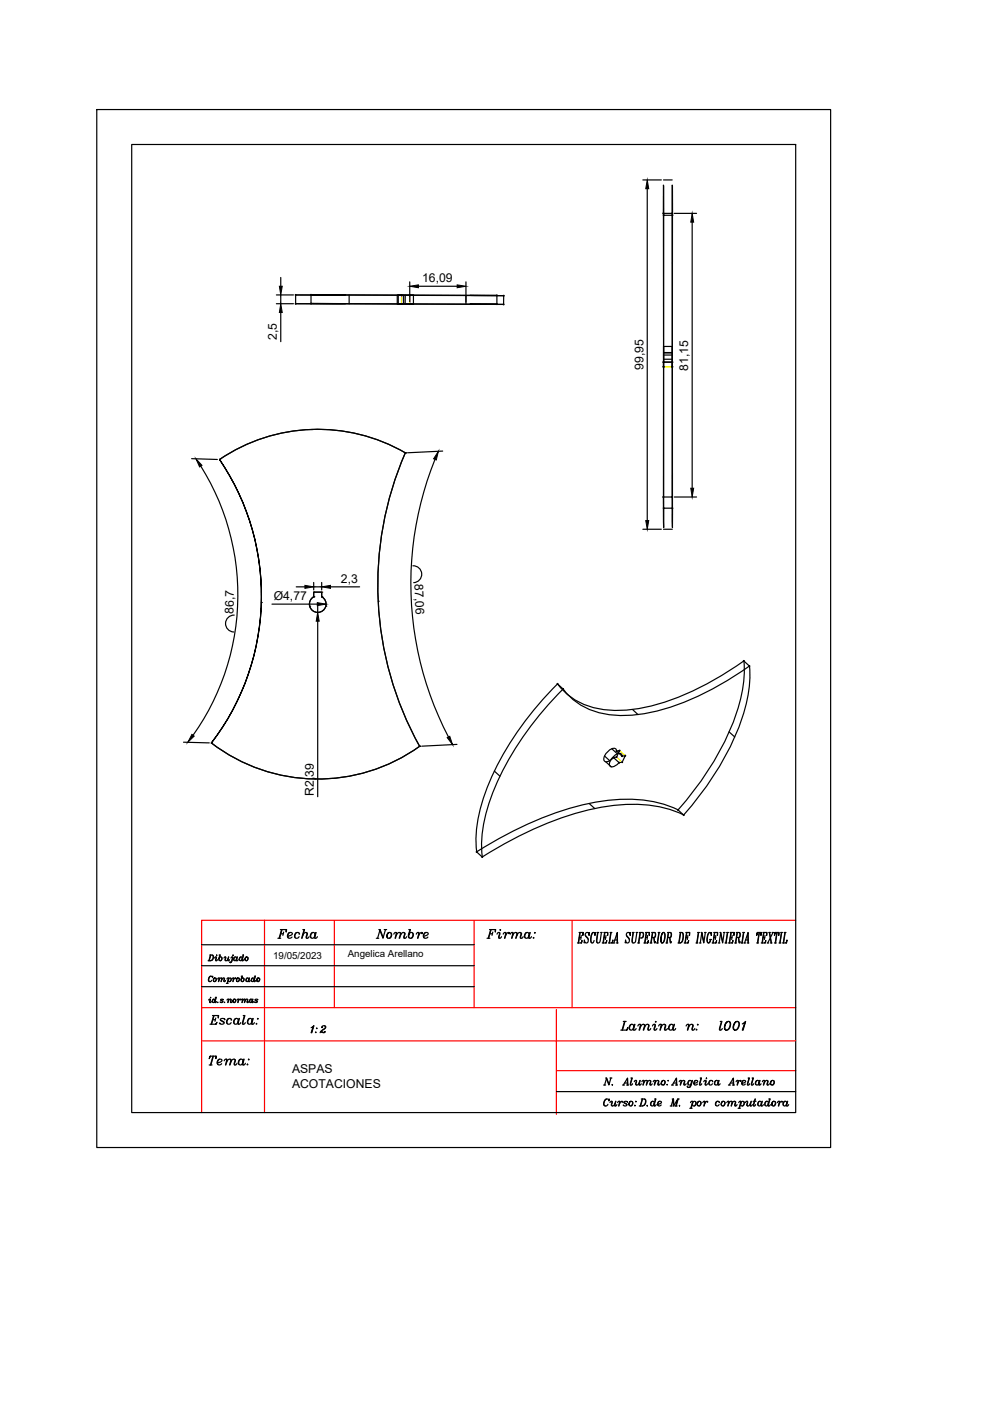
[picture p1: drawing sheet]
<svg xmlns="http://www.w3.org/2000/svg" width="210mm" height="297mm" viewBox="0 0 210 297" stroke-linecap="round" stroke-linejoin="round" font-family="sans-serif">
<defs><g id="words">
<g font-size="5.3">
<text x="130.5" y="219.8">Lamina n: l001</text>
<text x="43" y="227.2">Tema:</text>
</g>
<g font-size="4.9">
<text x="57.9" y="200">Fecha</text>
<text x="78.7" y="200">Nombre</text>
<text x="102" y="200">Firma:</text>
<text x="43.4" y="218.4">Escala:</text>
</g>
<text font-size="4.4" x="64.6" y="220.1">1:2</text>
<g font-size="2.6">
<text x="89.5" y="59.9">16,09</text>
<text x="58.7" y="72.1" transform="rotate(-90 58.7 72.1)">2,5</text>
<text x="136.4" y="78.4" transform="rotate(-90 136.4 78.4)">99,95</text>
<text x="145.9" y="78.6" transform="rotate(-90 145.9 78.6)">81,15</text>
<text x="72.3" y="123.6">2,3</text>
<text x="87.9" y="123.9" transform="rotate(87 87.9 123.9)">87,06</text>
<text x="49.5" y="130.1" transform="rotate(-89 49.5 130.1)">86,7</text>
<text x="58" y="127.3">Ø4,77</text>
<text x="66.5" y="168.7" transform="rotate(-90 66.5 168.7)">R2,39</text>
<text x="61.9" y="227.5">ASPAS</text>
<text x="61.9" y="230.7">ACOTACIONES</text>
</g>
<g font-size="2.1">
<text x="57.9" y="203.4">19/05/2023</text>
<text x="73.7" y="202.9">Angelica Arellano</text>
</g>
</g></defs>
<!-- layer: 0 -->
<g fill="none" stroke="#000" stroke-width=".25">
<path d="M20.5 23.2h155.6v220.1h-155.6zM27.9 30.6h140.8v205.3h-140.8zM136.3 38.1h3.9M140.7 38.1h1.8M59.5 58.8v1.9M86.9 59.8v4.7l-1.8-.1M98.8 59.8v4.7M137.2 40v70.4M140.7 45.2v67.1v-66.7h1.9v66.7l-.1-67.1h-1.9l.1-7.1v7.5M142.5 45.2l.1-7.1v7.5M142.9 45.2h4.8M146.8 47.1v56.4"/>
<path d="M58.6 62.5h3.6M58.6 64.4h3.6M59.5 62.5v1.9M59.5 66.3v6.1M62.7 64.4l44.1 .1M62.7 62.5v1.9h11.4l-8.1-.1M62.7 62.5l44.1 .2M65.9 64.4l40.9 .1M65.9 62.5v1.9M65.9 62.5l39.5 .1M66 62.5l8.1 .1-11.4-.1M74 62.6v1.8"/>
<path d="M84.2 62.6v1.8M84.4 62.6v1.9M85.1 64.4h-.9l3.5 .1-.9-.1M85.2 62.6h-1h3.5h-2.6v1.8M85.6 62.6v1.8M85.9 62.6v1.9M87.7 62.6v1.9M88.7 60.7h8.2M106.8 62.7v1.8M106.8 62.7l-8-.1h6.6v1.9M140.7 75.3h1.8M140.7 76.8v1v-1"/>
<path d="M140.7 76.8h1.8M140.7 74.7h1.8M140.7 73.5h1.8M140.7 74.8h1.8M140.7 76.8v-3.3v3.3M140.7 76.2h1.9M142.5 76.8v1v-1h-1.8M142.5 76.8l.1-3.3v3.3M40.6 97.2l5.5 .2M42.6 98.8a51.4 51.4 0 0 1-1.7 57.1M46.6 97.4a51.4 51.4 0 0 1-1.8 60.1 51.3 51.3 0 0 0 1.8-60.1zM46.6 97.4h.1"/>
<path d="M66 91.1h.1M85.9 96a70.3 70.3 0 0 0 3.1 62.2M85.9 96h.1M86 96a37.1 37.1 0 0 0-39.4 1.4M92.2 97.4a70.4 70.4 0 0 0 2.9 58.9M93.9 95.6l-7.5 .4M87.5 120a1.79 1.79 0 0 1 1.9 1.7 1.79 1.79 0 0 1-1.7 1.8M136.3 112.2h3.9M140.6 105.4h1.9M140.7 112.2h1.8M140.7 107.7h1.9M143 105.4h4.7"/>
<path d="M49.7 130.4a1.79 1.79 0 0 0-1.9 1.8 1.79 1.79 0 0 0 1.8 1.8M55.4 127.7h.1M57.7 128.1h9.6M62.8 124.4h1.9M65.6 128.5h.1M66.5 126.5h.1M66.5 126.5v-1h1.7v1M66.5 125.5h.1M66.5 123.5v1.6M66.5 124.4h1.7M66.5 126.5a1.77 1.77 0 0 0-.5 2.7 1.77 1.77 0 0 0 2.7 0 1.77 1.77 0 0 0-.5-2.7M67.4 129.9h.1"/>
<path d="M67.4 128.1v1.8M67.4 131.7v37.2M68.2 126.5h.1M68.2 125.5h.1M68.2 123.5v1.6M69.1 128.5h.1M70.1 124.4h6.1M80.2 127.5h.1M38.9 157.4l5.5 .1M44.8 157.5h.1M44.8 157.5a37.1 37.1 0 0 0 44.2 .7M88.9 158.2h.1"/>
<path d="M96.9 157.8l-7.5 .4M118.2 145l1.2 1.1a14.4 14.4 0 0 0 11.2 5.6 36 36 0 0 0 16.5-3.7 69.7 69.7 0 0 0 11.8-6.8 31.6 31.6 0 0 1-3.5 15.9 65.9 65.9 0 0 1-10.4 15.7M119.4 146.1a62.4 62.4 0 0 0-16.2 25.8 24.5 24.5 0 0 0-.9 9.8M129.7 158.8l1.2 1M130.7 159.2l1.2 1.1 .7-.1-.7 1.4-.6 .1-1.2-1.1M130.7 159.2l.7-.1-.7 1.4-.6 .1M130.7 159.2v-.3a1.43 1.43 0 0 0-2 .6 1.8 1.8 0 0 0-.5 1.9 1.63 1.63 0 0 0 1.9-.8M134.1 150.4l1.2 1.1M154.6 155.2l1.2 1.1M157.7 140.1l1.2 1.1M157.7 140.1a56 56 0 0 1-22.6 10.2 19.1 19.1 0 0 1-13.5-2.1l-2.4-2-1-1.2a62.7 62.7 0 0 0-16.2 25.8 24.5 24.5 0 0 0-.9 9.8l1.1 1.1M157.7 140.1a31.7 31.7 0 0 1-3.5 15.9 65.9 65.9 0 0 1-10.4 15.7 28.6 28.6 0 0 0-17.8-1.6 72.3 72.3 0 0 0-24.9 10.5"/>
<path d="M66.8 165.1h.1M104.8 163.5l1.2 1.1M124.9 170.4l1.2 1M128.2 160.3l1.2 1.1M128.4 161.5l1.2 1.1M131.9 160.3l-.1-.3a1.43 1.43 0 0 0-1.9 .6 1.8 1.8 0 0 0-.6 1.8 1.63 1.63 0 0 0 2-.7M143.8 171.7l1.2 1.1M145 172.8a28.6 28.6 0 0 0-17.8-1.6 72.3 72.3 0 0 0-24.9 10.5M122.4 199.9h.9l.1-.5-.2 .5M122.8 197.7h.8v.6v-.6M122.8 198.8h.4M122.9 197.7l-.3 2.2"/>
<path d="M123 197.7l-.3 2.2M123.2 198.3l-.1 .9M124.1 198.2l.1 .2a1.03 1.03 0 0 1 .4 1.4 .45 .45 0 0 1-.5 0 .45 .45 0 0 1-.2-.5v.6l.1-.2M124.8 197.9l.2-.2-.1 .6a.46 .46 0 0 0-.2-.6 .46 .46 0 0 0-.6 .2 .46 .46 0 0 0 .1 .7l.5 .6M125.7 197.7a2.14 2.14 0 0 0-.2 2.2M126.1 197.9l.1-.2-.1 .6-.1-.5-.3-.1a2.36 2.36 0 0 0-.4 2.1l.4 .1 .3-.5M126.5 197.7h.4M126.7 197.7l-.2 1.2a.81 .81 0 0 0 .2 1h.2l.3-.3 .3-1.9M126.8 197.7l-.3 1.6 .2 .6M127.3 197.7h.4M127.7 199.9h.8l.2-.5-.2 .5M128 197.7h.9l-.1 .6v-.6"/>
<path d="M128.1 198.8h.3M128.2 197.7l-.3 2.2M128.3 197.7l-.4 2.2M128.5 198.3l-.1 .9M129 199.9h.8l.1-.6-.1 .6M129.3 197.7h.4M129.5 197.7l-.3 2.2M129.6 197.7l-.4 2.2M130 199.9h.4M130.1 199.9l.8-2.2v2.2M130.4 199.3h.5M130.7 199.9h.3"/>
<path d="M130.8 197.9l.1 2M132.8 198.2l.1 .2a1.02 1.02 0 0 1 .5 1.3l-.3 .2a.45 .45 0 0 1-.4-.1 .45 .45 0 0 1-.1-.5v.6l.1-.2M133.5 197.9l.2-.2-.1 .6a.47 .47 0 0 0-.2-.6 .47 .47 0 0 0-.6 .2 .47 .47 0 0 0 .1 .7l.5 .6M134.1 197.7h.4M134.2 197.7l-.1 1.2a.89 .89 0 0 0 .1 1h.3l.3-.3 .2-1.9M134.3 197.7l-.2 1.6 .1 .6M134.9 197.7h.3M135.2 199.9h.4M135.5 197.7h.7l.2 .3a.67 .67 0 0 1-.4 .9h-.4M135.7 197.7l-.3 2.2M135.8 197.7l-.4 2.2M136.2 197.7l.2 .5-.2 .6-.2 .1"/>
<path d="M136.5 199.9h.9l.1-.5-.2 .5M136.8 197.7h.9v.6v-.6M136.9 198.8h.4M137 197.7l-.3 2.2M137.1 197.7l-.4 2.2M137.3 198.3l-.1 .9M137.8 199.9h.4M138.2 197.7h.6l.2 .3-.1 .7-.7 .1M138.3 197.7l-.3 2.2M138.4 197.7l-.3 2.2M138.5 198.8l.2 .2 .1 .9 .2-.3M138.7 199l.1 .8 .2-.1"/>
<path d="M138.8 197.7l.2 .5-.3 .6M139.2 199.9h.4M139.4 199.9l.3-2.2-.3 2.2M139.5 197.7h.4M140.6 197.7a2.02 2.02 0 0 0-.3 2.2h.2a2.02 2.02 0 0 0 .3-2.2h-.2a2.42 2.42 0 0 0-.3 2.2M140.8 197.7a2.42 2.42 0 0 1-.3 2.2M141.2 199.9h.4M141.5 197.7h.6a.68 .68 0 0 1 0 1.1h-.5M141.7 197.7l-.3 2.2M141.8 197.7l-.4 2.2M141.9 198.8l.1 .2 .1 .9h.2v-.3M142 199l.1 .7h.2"/>
<path d="M142.1 197.7l.2 .5-.2 .6M144.1 197.7h.5a1.62 1.62 0 0 1-.3 2.2h-.6M144.3 197.7l-.4 2.2M144.3 197.7l-.3 2.2M144.6 197.7a1.83 1.83 0 0 1-.3 2.2M145.1 199.9h.8l.1-.5-.2 .5M145.4 197.7h.8v.6v-.6M145.5 198.8h.3M145.6 197.7l-.4 2.2M145.6 197.7l-.3 2.2M145.8 198.3l-.1 .9M147.6 199.9h.4"/>
<path d="M147.9 197.7h.4M148.1 197.7l-.4 2.2M148.1 197.7l-.3 2.2M148.3 199.9h.3M148.6 197.7h.2M149.2 199.6l-.4-1.9-.3 2.2M149.4 197.7h.3M149.5 197.7l-.3 2.2-.4-1.9M150.4 197.7a2.2 2.2 0 0 0-.2 2.2M150.5 199.2h.4M150.6 199.2l-.3 .7M150.8 197.9l.1-.2-.1 .6-.1-.5-.3-.1a2.21 2.21 0 0 0-.4 2.1h.5l.2-.6"/>
<path d="M151 199.9h.8l.1-.5-.1 .5M151.3 197.7h.9l-.1 .6v-.6M151.4 198.8h.3M151.5 197.7l-.3 2.2M151.8 198.3l-.1 .9M152.3 199.9h.3M152.6 197.7h.2M153.2 199.6l-.4-1.9-.3 2.2M153.4 197.7h.3M153.6 197.7l-.4 2.2-.4-1.9M153.7 199.9h.4M154.1 197.7h.4"/>
<path d="M154.2 197.7l-.3 2.2M154.3 197.7l-.3 2.2M154.5 199.9h.8l.1-.5-.2 .5M154.8 197.7h.8v.6v-.6M154.9 198.8h.3M155 197.7l-.4 2.2M155 197.7l-.3 2.2M155.2 198.3l-.1 .9M155.8 199.9h.4M156.1 197.7h.6a.68 .68 0 0 1 0 1.1h-.5M156.3 197.7l-.4 2.2M156.3 197.7l-.3 2.2"/>
<path d="M156.4 198.8l.2 .2 .1 .9h.2v-.3M156.6 199l.1 .7h.2M156.7 197.7l.2 .5-.2 .6M157.1 199.9h.4M157.5 197.7h.4M157.6 197.7l-.3 2.2M157.7 197.7l-.3 2.2M157.8 199.9h.3M157.9 199.9l.7-2.2 .1 2.2M158.1 199.3h.5M158.4 199.9h.4M158.5 197.9l.1 2"/>
<path d="M160.4 199.9h.4M160.6 197.7l-.2 .6 .2-.6h.8l-.1 .6v-.6M160.6 199.9l.4-2.2-.3 2.2M161.4 199.9h.8l.2-.5-.2 .5M161.7 197.7h.9l-.1 .6v-.6M161.8 198.8h.3M161.9 197.7l-.3 2.2M162 197.7l-.4 2.2M162.2 198.3l-.1 .9M162.7 199.9h.3M163 197.7h.4M163.1 197.7l.4 2.2"/>
<path d="M163.2 197.7l.4 2.2M163.4 199.9h.3M163.7 197.7h.3M163.9 197.7l-1.1 2.2M164.2 199.9h.4M164.4 197.7l-.2 .6 .1-.6h.9l-.1 .6v-.6M164.7 197.7l-.3 2.2M164.8 197.7l-.4 2.2M165.2 199.9h.4M165.5 197.7h.4M165.7 197.7l-.4 2.2M165.7 197.7l-.3 2.2"/>
<path d="M165.9 199.9h.9l.1-.6-.2 .6M166.3 197.7h.4M166.4 197.7l-.3 2.2M166.5 197.7l-.4 2.2M42.7 209.2h57.8M42.7 204.8h57.8M42.7 200.3h57.8M44.2 212l.2-.2 .2 .1-.1 .7M44.5 202.5h.5a.66 .66 0 0 1 .2 .7 .66 .66 0 0 1-.6 .5h-.5M44.5 211.8l-.1 .7 .2 .1 .2-.2M44.6 202.5l-.3 1.2M44.6 211.5h.1"/>
<path d="M44.7 207a.73 .73 0 0 0-.2 1.1M44.7 202.5l-.3 1.2M45 202.5a.7 .7 0 0 1 .2 .7 .7 .7 0 0 1-.6 .5M45 207.1l.1-.1-.1 .3a.41 .41 0 0 0-.4-.4 .41 .41 0 0 0-.4 .6v.2a.37 .37 0 0 0 .3 .4 .37 .37 0 0 0 .4-.3M45.3 211.8l-.2 .2v.5M45.5 203.1l.2-.2 .2 .1-.1 .7M45.5 207.4a.37 .37 0 0 0-.3 .4 .37 .37 0 0 0 .5 .3 .36 .36 0 0 0 .2-.5 .36 .36 0 0 0-.5-.2l-.1 .7M45.6 211.5h.3l-.3 1.1M45.8 207.4v.5l-.3 .2M45.8 202.9l-.1 .7 .2 .1 .2-.2M45.8 211.5l-.3 1 .2 .1 .2-.2M45.9 202.5v.1z"/>
<path d="M46.2 212.6h.1M46.2 207.6l.1-.2h.2l-.1 .7M46.4 207.4l-.1 .7M46.4 202.5h.3l-.3 .7a.34 .34 0 0 1 .5-.3 .34 .34 0 0 1 .1 .6l-.4 .2-.2-.5M46.5 207.7l.2-.3h.3l-.1 .7M46.6 202.5l-.2 .7 .1 .4M46.8 212l.5 .5h-.6M46.9 207.4l.1 .2-.2 .5M47 203v.5l-.3 .2M47 207.7l.2-.3h.4v.7M47.3 211.9h-.5l.5 .5M47.4 207.4l.2 .1-.2 .6h.3l.1-.2"/>
<path d="M47.5 203.1l.2-.2 .2 .1-.1 .5 .1 .2M47.6 212.6h.1M47.8 202.9l-.1 .7 .2 .1 .3-.2 .3-.6M48 208.5h.4M48.1 212l.2-.2 .2 .1-.2 .7M48.3 203.3v.4l.4-.2M48.4 207.4l-.2 1.1 .3-1.1h-.2l-.2 .2M48.4 211.8l-.1 .8M48.4 212.2l.2-.3h.4v.7M48.5 202.9l-.1 .8M48.6 207.4h.2a.39 .39 0 0 1 .2 .5 .39 .39 0 0 1-.5 .2zM48.9 211.8v.8l.3-.2"/>
<path d="M48.9 207.4l.1 .3-.3 .4M49 203.1l.1-.2 .3 .1-.3 .9-.3 .1M49.2 207.6l.2-.2h.2l-.2 .7M49.2 202.9l.1 .2-.4 1M49.4 202.5v.1zM49.5 207.4l-.1 .7M49.7 211.8a.36 .36 0 0 0-.4 .4 .36 .36 0 0 0 .4 .4 .36 .36 0 0 0 .3-.4 .36 .36 0 0 0-.3-.4l-.2 .2v.5M49.7 203l.2-.1a.36 .36 0 0 1 .2 .5 .36 .36 0 0 1-.6 .1zM49.9 202.9l-.3 .2v.5M49.9 211.9v.5l-.2 .2M50 207.4h-.3l-.2 .3M50.3 212l.1-.2 .2 .1-.1 .7"/>
<path d="M50.3 202.9l-.2 .7 .2 .1 .2-.2M50.3 202.9l-.1 .8M50.4 207.4a.37 .37 0 0 0-.3 .4 .37 .37 0 0 0 .5 .3 .36 .36 0 0 0 .2-.5 .36 .36 0 0 0-.5-.2l-.1 .3v.4M50.5 211.8l-.1 .8M50.7 207.4v.3l-.3 .4M51 211.9h-.2l-.2 .3M51.1 202.9l-.3 .4v.3M51.1 212l.2-.2 .2 .1-.2 .7M51.1 207h.3l-.3 .7 .1-.2a.31 .31 0 0 1 .5-.1 .31 .31 0 0 1 0 .5l-.4 .2-.2-.4M51.3 207l-.2 .7 .1 .4M51.4 211.8l-.1 .8M51.4 202.5h.2l-.2 1.2"/>
<path d="M51.4 212.2l.3-.3h.3l-.1 .7M51.6 202.5l-.3 1.1 .2 .1 .2-.2M51.7 207.4v.5l-.3 .2M51.9 211.8l.1 .2-.2 .6M52 212.2l.2-.3h.3v.7M52.3 202.9a.39 .39 0 0 0-.4 .5 .39 .39 0 0 0 .5 .2l.2-.5-.2-.2-.4 .2v.5M52.4 211.8v.7l.2 .1 .1-.2M52.5 207.4l-.3 .3v.4M52.5 203v.5l-.2 .2M52.8 207.4l-.1 .7h.2l.2-.2M52.9 207.4l-.1 .7M53.2 211.8l-.3 .4 .1 .3"/>
<path d="M53.6 211.8l-.2 .7 .2 .1 .2-.2M53.6 207.4l-.3 .3 .1 .4M53.6 211.8l-.1 .8M53.9 207h.3l-.3 1.1M54.1 207l-.3 1.1h.2l.2-.2M54.1 212l.4 .2 .1 .3h-.6M54.6 211.9h-.5l.5 .5M54.7 207.4a.37 .37 0 0 0-.3 .4 .37 .37 0 0 0 .5 .3 .36 .36 0 0 0 .2-.5 .36 .36 0 0 0-.5-.2l-.1 .3v.4M55 207.4v.3l-.3 .4M118 231.4h50.7M128 230h.4M128.4 228.6h.2"/>
<path d="M128.6 233a.96 .96 0 0 0-.3 1.5M129 233.1l.2-.1-.1 .4a.49 .49 0 0 0-.5-.4 .49 .49 0 0 0-.5 .4l-.1 .2a.5 .5 0 0 0 .2 .8 .5 .5 0 0 0 .7-.3M129.1 229.8l-.5-1.2-.4 1.4M129.3 233.8l.2-.3 .3 .1-.1 .6 .1 .3M129.3 228.6h.4M129.5 228.6l-.4 1.4-.5-1.2M129.7 233.5l-.1 .8 .3 .2a1 1 0 0 0 .6-1M129.7 230h.2zM130.4 234v.5h.2l.2-.3M130.6 233.5l-.2 .8 .1 .2M130.9 233.8l.3-.3 .2 .1-.2 .9M131.3 233.5l-.1 1"/>
<path d="M131.9 233.6v.1v-.2l-.3 .1-.2 .4M132 230h.4M132.2 230l.9-1.4v1.4M132.3 233.7l.6 .4v.2l-.3 .2-.4-.2M132.4 229.6h.7M132.8 230h.5M133 233.6l-.2-.1-.5 .1 .6 .6M133 228.7l.1 1.3M133.8 228.6h.3l-.3 1.4M133.8 233.5a.48 .48 0 0 0-.5 .6 .48 .48 0 0 0 .7 .3l.2-.6-.3-.3-.4 .3v.6M134 228.6l-.4 1.4h.3l.2-.2M134.1 233.6v.6l-.3 .3"/>
<path d="M134.5 229.3l.2-.2h.3l-.2 .7 .2 .2M134.5 234.4h.2zM134.8 229.1v.8l.3 .1a1.04 1.04 0 0 0 .6-.9M134.8 233.5v.1zM135.5 229.6v.4h.2l.3-.2M135.7 229.1l-.1 .9M136 233h.6a.81 .81 0 0 1-.2 1.4l-.9 .1M136.1 229.3l.2-.2h.3l-.2 .9M136.2 233l-.5 1.5M136.2 233l-.4 1.5M136.4 229.1l-.1 .9M136.5 229.6l.3-.5h.4l-.1 .9"/>
<path d="M136.6 233a.87 .87 0 0 1-.4 1.5M137.1 229.1l.1 .2-.2 .7M137.1 234.4h.2zM137.2 229.6l.3-.5h.4v.9M137.8 229.1l.1 .1-.1 .8h.3l.2-.2M138.1 233.6a.48 .48 0 0 1 .7 .3 .48 .48 0 0 1-.4 .6l-.5-.3zM138.4 233.5l-.4 .5 .1 .4M138.5 229.3l.2-.2h.3l-.2 .9M138.8 233h.3l-.3 1.5M138.8 229.1l.1 .2-.2 .7M138.9 229.6l.3-.5h.4v.9M139 233l-.4 1.4 .3 .1 .2-.3"/>
<path d="M139.5 229.1l.1 .1-.1 .8h.3l.2-.2M139.5 234.1l.5-.1 .3-.3a.47 .47 0 0 0-.7-.1 .47 .47 0 0 0-.1 .6 .47 .47 0 0 0 .5 .2l.2-.1M139.8 233.5l-.3 .5 .1 .4M140.6 229.1a.48 .48 0 0 0-.4 .6 .48 .48 0 0 0 .6 .3l.2-.7-.3-.2-.4 .2v.7M140.9 229.1v.7l-.3 .2M141.4 230h.1zM141.6 229.1h.1zM142.1 234.5h.4M142.3 234.5l.4-1.5 .1 1.5 .9-1.5-.4 1.5M142.4 230h.4M142.5 230l.9-1.4 .1 1.4M142.5 233h.3l.1 1.3"/>
<path d="M142.8 229.6h.6M143.1 234.5h.5M143.2 230h.4M143.4 228.7v1.3M143.7 233h.3M143.8 233l-.4 1.5M144 229.3l.2-.2h.3l-.2 .9M144 234.4h.1zM144.3 229.1l.1 .2-.2 .7M144.4 229.6l.3-.5h.4v.9M145 229.1l.1 .1-.1 .8h.3l.2-.2M146 229.1h.2a.44 .44 0 0 1 .4 .6 .44 .44 0 0 1-.8 .1z"/>
<path d="M146.2 229.1l-.2 .2v.7M146.2 235h.6M146.4 233.8l.2-.3 .3 .1-.4 1.4M146.8 229.1l-.4 1.2-.3 .3M146.8 233.5l-.3 1.5M146.8 229.1l-.3 .9a.46 .46 0 0 1-.3 .5 .46 .46 0 0 1-.5-.2l.1 .1M147 233.6a.46 .46 0 0 1 .6 .2 .46 .46 0 0 1-.2 .6h-.5l-.1-.4zM147.2 229.7l.5-.1 .2-.3a.46 .46 0 0 0-.6-.2 .46 .46 0 0 0-.1 .7 .46 .46 0 0 0 .7 0M147.5 233.6v.4l-.3 .5M147.5 229.1l-.3 .2v.7M148.2 233.5a.48 .48 0 0 0-.4 .6 .48 .48 0 0 0 .6 .3 .46 .46 0 0 0 .3-.6 .46 .46 0 0 0-.6-.2l-.2 .4v.4M148.4 228.6h.3l-.3 1.2v.2"/>
<path d="M148.5 233.6l.1 .4-.4 .5M148.7 228.6l-.4 1.4h.3l.2-.2M149 233.8l.2-.3 .3 .1-.2 .9M149.2 229.3l.2-.2h.3l-.1 .9M149.4 233.5l-.2 1M149.6 229.1l-.1 .9h.3l.2-.2M149.8 228.6v.1zM150 233.6v.1v-.2l-.3 .1-.3 .4M150.7 229.1l-.3 .2v.7M151.1 229.3a.44 .44 0 0 0-.6-.1 .44 .44 0 0 0-.2 .6 .44 .44 0 0 0 .6 .2l.2-.2M151.7 229.1a.47 .47 0 0 1 .6 .4 .47 .47 0 0 1-.5 .5l-.3-.2zM151.9 229.1l-.4 .5 .1 .4"/>
<path d="M152.1 233.5l-.3 .5v.4M152.4 229.1l-.2 .9h.3l.2-.2M152.5 229.1l-.2 .9M152.5 233.7v.1a.45 .45 0 0 0-.6-.2 .45 .45 0 0 0-.2 .6 .45 .45 0 0 0 .6 .2l.2-.2M153.3 233.5a.48 .48 0 0 0-.4 .6 .48 .48 0 0 0 .6 .3 .46 .46 0 0 0 .3-.6 .46 .46 0 0 0-.6-.2l-.2 .4v.4M153.6 233.6l.1 .4-.4 .5M154.1 233.8l.2-.3 .3 .1-.2 .9M154.4 233.5l-.1 1M154.4 230h.5M154.5 234l.3-.4h.4l-.1 .9M154.6 230l.9-1.4 .1 1.4M154.9 229.6h.6"/>
<path d="M155.1 233.5l.1 .3-.2 .7M155.2 234l.3-.4h.4v.9M155.3 230h.4M155.4 228.7l.1 1.3M155.8 233.5l.1 .1-.1 .8 .3 .1 .2-.3M156.1 229.3l.2-.2h.3l-.3 .9M156.4 229.1l.1 .2-.2 .7M156.5 235h.5M156.6 233.8l.2-.3 .3 .1-.3 1.4M157 233.5l-.3 1.5M157 229.1v.2v-.2h-.2l-.3 .5M157.3 233.6a.46 .46 0 0 1 .6 .2 .46 .46 0 0 1-.3 .6h-.5l-.1-.4z"/>
<path d="M157.3 229.7l.5-.1 .3-.3a.46 .46 0 0 0-.7-.2 .46 .46 0 0 0 0 .7 .46 .46 0 0 0 .6 0M157.7 229.1l-.3 .2v.7M157.7 233.6l.1 .4-.4 .5M158 233.8l.2-.3 .3 .1-.1 .6 .1 .3M158.4 233.5l-.1 .8 .4 .2a1.09 1.09 0 0 0 .5-1M158.6 228.6h.3l-.4 1.2 .1 .2M158.8 228.6l-.3 1.4h.2l.2-.2M159.1 234v.5h.2l.2-.3M159.3 233.5l-.1 1M159.5 228.6h.2l-.3 1.2 .1 .2M159.7 228.6l-.4 1.4h.3l.2-.2M159.7 233.5h.6"/>
<path d="M160.1 233l-.4 1.4 .3 .1 .2-.3M160.2 233l-.4 1.3 .1 .2M160.4 229.1a.47 .47 0 0 1 .6 .4 .47 .47 0 0 1-.6 .5l-.2-.2zM160.6 229.1l-.4 .5 .1 .4M160.9 233.6l.2-.1a.46 .46 0 0 1 .3 .6 .46 .46 0 0 1-.7 .2l-.1-.3zM161.1 229.1l-.2 .9h.2l.3-.2M161.1 233.5l-.3 .3v.6M161.1 229.1l-.1 .9M161.6 233.5l-.2 .9 .2 .1 .2-.3M161.6 229.3l.2-.2h.3l-.2 .9M161.6 233.5l-.1 1M162 229.1l-.2 .9"/>
<path d="M162.1 229.6l.3-.5h.4v.9M162.4 233.6l.2-.1a.46 .46 0 0 1 .3 .6 .46 .46 0 0 1-.7 .2l-.1-.3zM162.6 233.5l-.3 .3v.6M162.6 229.1l.2 .1-.2 .8h.3l.2-.2M163 233h.3l-.4 1.3 .1 .2M163.2 233l-.4 1.4 .3 .1 .2-.3M163.8 229.1a.48 .48 0 0 0-.5 .6 .48 .48 0 0 0 .7 .3l.2-.7-.3-.2-.4 .2v.7M164 229.1v.7l-.2 .2M164 233.5a.48 .48 0 0 0-.4 .6 .48 .48 0 0 0 .7 .3 .46 .46 0 0 0 .2-.6 .46 .46 0 0 0-.6-.2l-.2 .4 .1 .4M164.3 233.6l.1 .4-.4 .5M164.8 233.8l.2-.3 .3 .1-.2 .9M165.2 233.5l-.2 1"/>
<path d="M165.8 233.6v.1v-.2l-.3 .1-.3 .4M166.2 233.6a.48 .48 0 0 1 .7 .3 .48 .48 0 0 1-.5 .6l-.4-.3zM166.4 233.5l-.3 .5 .1 .4M166.9 233.5l-.2 .9 .3 .1 .2-.3M167 233.5l-.1 1"/>
<circle cx="45.3" cy="212.2" r=".33"/>
<circle cx="51" cy="203.3" r=".36"/>
<circle cx="52.4" cy="207.7" r=".35"/>
<circle cx="53.1" cy="212.2" r=".33"/>
<circle cx="53.5" cy="207.7" r=".35"/>
</g>
<path d="M56.1 195.1v40.8M70.9 195.1v18.5M100.5 195.1v18.5M121.3 195.1v18.5M168.7 195.1h-126v40.8M42.7 213.6h126M118 214v22.3M42.7 220.7h126M118 227h50.7" fill="none" stroke="#f00" stroke-width=".25"/>
<path d="M85.2 62.6v1.8M86.9 62.6v1.9M140.7 77.8h1.8M66.5 125.5h.1M68.2 125.5h.1M131.4 159.1l1.2 1.1M130.7 160.5l1.2 1.1" fill="none" stroke="#ff0" stroke-width=".25"/>
<g fill="#000" stroke="#000" stroke-width=".21">
<path d="M137.2 38.1l.3 1.9h-.6zM146.8 45.2l.3 1.9h-.6zM59.2 60.7h.6l-.3 1.8zM59.5 64.4l.3 1.9h-.6zM86.9 60.7l1.8-.3v.6zM96.9 60.4l1.9 .3-1.9 .3zM41.6 97.3l1.2 1.4-.5 .3zM92.9 95.7l-.4 1.8-.6-.2zM136.9 110.4h.6l-.3 1.8zM146.5 103.5h.6l-.3 1.9zM64.7 124.1l1.8 .3-1.8 .3zM67.4 129.9l.3 1.8h-.7z"/>
<path d="M67.3 127.8l1.8 .3-1.8 .3zM68.2 124.4l1.9-.3v.6zM40.7 155.7l.5 .4-1.4 1.3zM94.8 156.4l.6-.3 .6 1.8z"/>
<circle cx="140.6" cy="45.2" r=".11"/>
<circle cx="140.7" cy="45.6" r=".11"/>
<circle cx="142.5" cy="45.2" r=".11"/>
<circle cx="142.6" cy="45.6" r=".11"/>
<circle cx="62.7" cy="62.5" r=".11"/>
<circle cx="62.7" cy="64.4" r=".11"/>
<circle cx="65.9" cy="64.3" r=".11"/>
<circle cx="65.9" cy="62.5" r=".11"/>
<circle cx="85.1" cy="64.4" r=".11"/>
<circle cx="85.1" cy="62.6" r=".11"/>
<circle cx="85.2" cy="64.4" r=".11"/>
<circle cx="85.2" cy="62.6" r=".11"/>
<circle cx="86.9" cy="62.6" r=".11"/>
<circle cx="86.9" cy="64.5" r=".11"/>
<circle cx="105.4" cy="64.5" r=".11"/>
<circle cx="105.4" cy="62.6" r=".11"/>
<circle cx="106.8" cy="64.5" r=".11"/>
<circle cx="106.8" cy="62.7" r=".11"/>
<circle cx="140.7" cy="76.8" r=".11"/>
<circle cx="140.7" cy="77.7" r=".11"/>
<circle cx="140.7" cy="77.8" r=".11"/>
<circle cx="142.5" cy="76.8" r=".11"/>
<circle cx="142.5" cy="77.7" r=".11"/>
<circle cx="142.5" cy="77.8" r=".11"/>
<circle cx="140.6" cy="105.4" r=".11"/>
<circle cx="140.7" cy="107.7" r=".11"/>
<circle cx="142.5" cy="105.4" r=".11"/>
<circle cx="142.6" cy="107.7" r=".11"/>
<circle cx="118.2" cy="145" r=".11"/>
<circle cx="119.4" cy="146.1" r=".11"/>
<circle cx="130.7" cy="159.2" r=".11"/>
<circle cx="131.4" cy="159.1" r=".11"/>
<circle cx="157.7" cy="140.1" r=".11"/>
<circle cx="158.9" cy="141.2" r=".11"/>
<circle cx="130.1" cy="160.6" r=".11"/>
<circle cx="130.7" cy="160.5" r=".11"/>
<circle cx="131.3" cy="161.7" r=".11"/>
<circle cx="131.9" cy="160.3" r=".11"/>
<circle cx="131.9" cy="161.6" r=".11"/>
<circle cx="132.6" cy="160.2" r=".11"/>
<circle cx="143.8" cy="171.7" r=".11"/>
<circle cx="145" cy="172.8" r=".11"/>
<circle cx="101.1" cy="180.6" r=".11"/>
<circle cx="102.2" cy="181.7" r=".11"/>
</g>
<use href="#words"/>
</svg>
